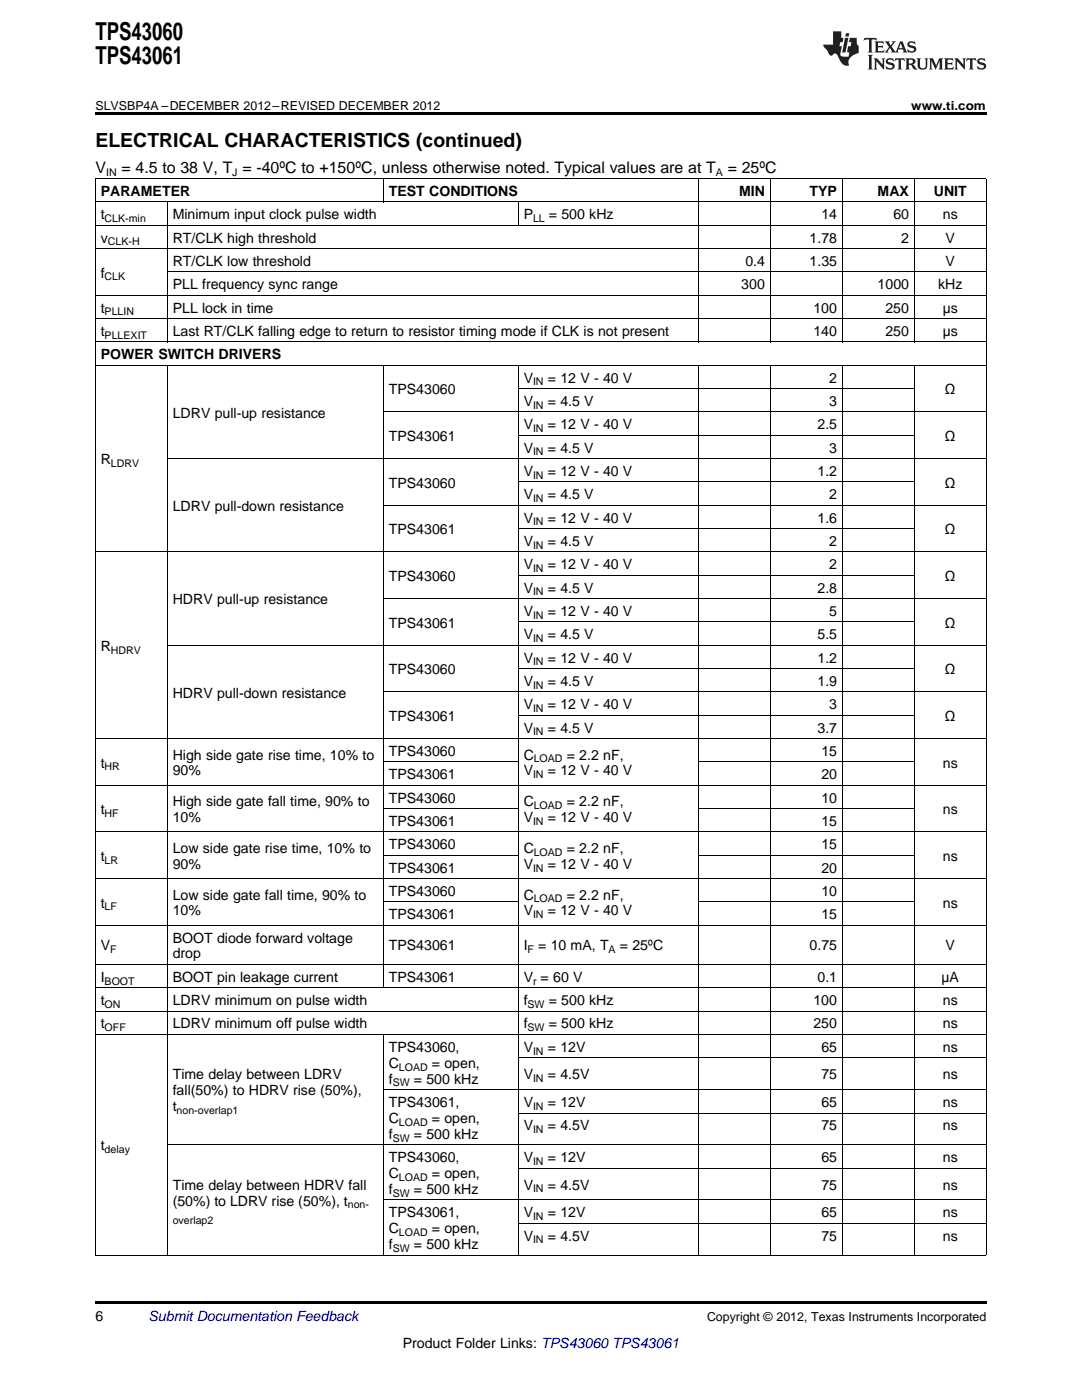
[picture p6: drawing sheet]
<svg xmlns="http://www.w3.org/2000/svg" width="216mm" height="279mm" viewBox="0 0 216 279" stroke-linecap="round" stroke-linejoin="round" font-family="sans-serif">
<defs><g id="words">
<g font-size="4.9">
<text x="19" y="7.9">TPS43060</text>
<text x="19" y="12.8">TPS43061</text>
</g>
<text font-size="3.9" x="19" y="29.3">ELECTRICAL CHARACTERISTICS (continued)</text>
<g font-size="3.2">
<text x="19" y="34.4">V</text>
<text x="24.2" y="34.4">= 4.5 to 38 V, T = -40ºC to +150ºC, unless otherwise noted. Typical values are at T</text>
<text x="145.2" y="34.4">= 25ºC</text>
</g>
<g font-size="2.8">
<text x="20.1" y="39.1">PARAMETER</text>
<text x="77.6" y="39.1">TEST CONDITIONS</text>
<text x="147.5" y="39.1">MIN</text>
<text x="161.5" y="39.1">TYP</text>
<text x="175.1" y="39.1">MAX</text>
<text x="186.3" y="39.1">UNIT</text>
<text x="20.1" y="43.7">t</text>
<text x="34.5" y="43.7">Minimum input clock pulse width</text>
<text x="104.5" y="43.7">P</text>
<text x="109.5" y="43.7">= 500 kHz</text>
<text x="163.9" y="43.7">14</text>
<text x="178.3" y="43.7">60</text>
<text x="188.1" y="43.7">ns</text>
<text x="20.1" y="48.4">v</text>
<text x="34.5" y="48.4">RT/CLK high threshold</text>
<text x="34.5" y="53.1">RT/CLK low threshold</text>
<text x="148.7" y="53.1">0.4</text>
<text x="161.5" y="48.4">1.78</text>
<text x="161.5" y="53.1">1.35</text>
<text x="179.8" y="48.4">2</text>
<text x="188.7" y="48.4">V</text>
<text x="188.7" y="53.1">V</text>
<text x="20.1" y="55.4">f</text>
<text x="34.5" y="57.7">PLL frequency sync range</text>
<text x="147.9" y="57.7">300</text>
<text x="175.1" y="57.7">1000</text>
<text x="187.2" y="57.7">kHz</text>
<text x="20.1" y="62.4">t</text>
<text x="34.5" y="62.4">PLL lock in time</text>
<text x="162.3" y="62.4">100</text>
<text x="176.7" y="62.4">250</text>
<text x="188.1" y="62.4">µs</text>
<text x="20.1" y="67">t</text>
<text x="20.1" y="71.7">POWER SWITCH DRIVERS</text>
<text x="34.5" y="67">Last RT/CLK falling edge to return to resistor timing mode if CLK is not present</text>
<text x="162.3" y="67">140</text>
<text x="176.7" y="67">250</text>
<text x="188.1" y="67">µs</text>
<text x="104.5" y="76.3">V</text>
<text x="109.3" y="76.3">= 12 V - 40 V</text>
<text x="165.5" y="76.3">2</text>
<text x="34.5" y="83.3">LDRV pull-up resistance</text>
<text x="77.6" y="78.7">TPS43060</text>
<text x="104.5" y="81">V</text>
<text x="109.3" y="81">= 4.5 V</text>
<text x="165.5" y="81">3</text>
<text x="188.6" y="78.7">Ω</text>
<text x="77.6" y="88">TPS43061</text>
<text x="104.5" y="85.7">V</text>
<text x="109.3" y="85.7">= 12 V - 40 V</text>
<text x="163.1" y="85.7">2.5</text>
<text x="188.6" y="88">Ω</text>
<text x="20.1" y="92.6">R</text>
<text x="104.5" y="90.3">V</text>
<text x="104.5" y="95">V</text>
<text x="109.3" y="90.3">= 4.5 V</text>
<text x="109.3" y="95">= 12 V - 40 V</text>
<text x="163.1" y="95">1.2</text>
<text x="165.5" y="90.3">3</text>
<text x="34.5" y="102">LDRV pull-down resistance</text>
<text x="77.6" y="97.3">TPS43060</text>
<text x="104.5" y="99.6">V</text>
<text x="109.3" y="99.6">= 4.5 V</text>
<text x="165.5" y="99.6">2</text>
<text x="188.6" y="97.3">Ω</text>
<text x="77.6" y="106.6">TPS43061</text>
<text x="104.5" y="104.3">V</text>
<text x="109.3" y="104.3">= 12 V - 40 V</text>
<text x="163.1" y="104.3">1.6</text>
<text x="188.6" y="106.6">Ω</text>
<text x="104.5" y="108.9">V</text>
<text x="104.5" y="113.6">V</text>
<text x="109.3" y="108.9">= 4.5 V</text>
<text x="109.3" y="113.6">= 12 V - 40 V</text>
<text x="165.5" y="108.9">2</text>
<text x="165.5" y="113.6">2</text>
<text x="77.6" y="115.9">TPS43060</text>
<text x="104.5" y="118.3">V</text>
<text x="109.3" y="118.3">= 4.5 V</text>
<text x="163.1" y="118.3">2.8</text>
<text x="188.6" y="115.9">Ω</text>
<text x="34.5" y="120.6">HDRV pull-up resistance</text>
<text x="77.6" y="125.2">TPS43061</text>
<text x="104.5" y="122.9">V</text>
<text x="109.3" y="122.9">= 12 V - 40 V</text>
<text x="165.5" y="122.9">5</text>
<text x="188.6" y="125.2">Ω</text>
<text x="20.1" y="129.9">R</text>
<text x="104.5" y="127.6">V</text>
<text x="109.3" y="127.6">= 4.5 V</text>
<text x="163.1" y="127.6">5.5</text>
<text x="77.6" y="134.5">TPS43060</text>
<text x="104.5" y="132.2">V</text>
<text x="104.5" y="136.9">V</text>
<text x="109.3" y="132.2">= 12 V - 40 V</text>
<text x="109.3" y="136.9">= 4.5 V</text>
<text x="163.1" y="132.2">1.2</text>
<text x="163.1" y="136.9">1.9</text>
<text x="188.6" y="134.5">Ω</text>
<text x="34.5" y="139.2">HDRV pull-down resistance</text>
<text x="77.6" y="143.9">TPS43061</text>
<text x="104.5" y="141.5">V</text>
<text x="109.3" y="141.5">= 12 V - 40 V</text>
<text x="165.5" y="141.5">3</text>
<text x="188.6" y="143.9">Ω</text>
<text x="104.5" y="146.2">V</text>
<text x="109.3" y="146.2">= 4.5 V</text>
<text x="163.1" y="146.2">3.7</text>
<text x="20.1" y="153.2">t</text>
<text x="34.5" y="151.6">High side gate rise time, 10% to</text>
<text x="34.5" y="154.8">90%</text>
<text x="77.6" y="150.8">TPS43060</text>
<text x="77.6" y="155.5">TPS43061</text>
<text x="104.5" y="151.6">C</text>
<text x="104.5" y="154.8">V</text>
<text x="109.3" y="154.8">= 12 V - 40 V</text>
<text x="113.1" y="151.6">= 2.2 nF,</text>
<text x="163.9" y="150.8">15</text>
<text x="163.9" y="155.5">20</text>
<text x="188.1" y="153.2">ns</text>
<text x="34.5" y="160.9">High side gate fall time, 90% to</text>
<text x="77.6" y="160.2">TPS43060</text>
<text x="104.5" y="160.9">C</text>
<text x="113.1" y="160.9">= 2.2 nF,</text>
<text x="163.9" y="160.2">10</text>
<text x="20.1" y="162.5">t</text>
<text x="34.5" y="164.1">10%</text>
<text x="77.6" y="164.8">TPS43061</text>
<text x="104.5" y="164.1">V</text>
<text x="109.3" y="164.1">= 12 V - 40 V</text>
<text x="163.9" y="164.8">15</text>
<text x="188.1" y="162.5">ns</text>
<text x="20.1" y="171.8">t</text>
<text x="34.5" y="170.2">Low side gate rise time, 10% to</text>
<text x="34.5" y="173.4">90%</text>
<text x="77.6" y="169.5">TPS43060</text>
<text x="104.5" y="170.2">C</text>
<text x="104.5" y="173.4">V</text>
<text x="109.3" y="173.4">= 12 V - 40 V</text>
<text x="113.1" y="170.2">= 2.2 nF,</text>
<text x="163.9" y="169.5">15</text>
<text x="188.1" y="171.8">ns</text>
<text x="34.5" y="179.5">Low side gate fall time, 90% to</text>
<text x="77.6" y="174.1">TPS43061</text>
<text x="77.6" y="178.8">TPS43060</text>
<text x="104.5" y="179.5">C</text>
<text x="113.1" y="179.5">= 2.2 nF,</text>
<text x="163.9" y="174.1">20</text>
<text x="163.9" y="178.8">10</text>
<text x="20.1" y="181.1">t</text>
<text x="34.5" y="182.7">10%</text>
<text x="77.6" y="183.4">TPS43061</text>
<text x="104.5" y="182.7">V</text>
<text x="109.3" y="182.7">= 12 V - 40 V</text>
<text x="163.9" y="183.4">15</text>
<text x="188.1" y="181.1">ns</text>
<text x="20.1" y="189.7">V</text>
<text x="34.5" y="188.1">BOOT diode forward voltage</text>
<text x="34.5" y="191.3">drop</text>
<text x="77.6" y="189.7">TPS43061</text>
<text x="104.5" y="189.7">I</text>
<text x="107.4" y="189.7">= 10 mA, T</text>
<text x="123.7" y="189.7">= 25ºC</text>
<text x="161.5" y="189.7">0.75</text>
<text x="188.7" y="189.7">V</text>
<text x="20.1" y="195.9">I</text>
<text x="34.5" y="195.9">BOOT pin leakage current</text>
<text x="77.6" y="195.9">TPS43061</text>
<text x="104.5" y="195.9">V = 60 V</text>
<text x="163.1" y="195.9">0.1</text>
<text x="187.9" y="195.9">µA</text>
<text x="20.1" y="200.6">t</text>
<text x="34.5" y="200.6">LDRV minimum on pulse width</text>
<text x="104.5" y="200.6">f</text>
<text x="109.5" y="200.6">= 500 kHz</text>
<text x="162.3" y="200.6">100</text>
<text x="188.1" y="200.6">ns</text>
<text x="20.1" y="205.2">t</text>
<text x="34.5" y="205.2">LDRV minimum off pulse width</text>
<text x="77.6" y="209.9">TPS43060,</text>
<text x="104.5" y="205.2">f</text>
<text x="104.5" y="209.9">V</text>
<text x="109.3" y="209.9">= 12V</text>
<text x="109.5" y="205.2">= 500 kHz</text>
<text x="162.3" y="205.2">250</text>
<text x="163.9" y="209.9">65</text>
<text x="188.1" y="205.2">ns</text>
<text x="188.1" y="209.9">ns</text>
<text x="34.5" y="215.4">Time delay between LDRV</text>
<text x="77.6" y="213.1">C</text>
<text x="86.2" y="213.1">= open,</text>
<text x="104.5" y="215.4">V</text>
<text x="109.3" y="215.4">= 4.5V</text>
<text x="163.9" y="215.4">75</text>
<text x="188.1" y="215.4">ns</text>
<text x="34.5" y="218.6">fall(50%) to HDRV rise (50%),</text>
<text x="34.5" y="221.8">t</text>
<text x="77.6" y="216.3">f</text>
<text x="77.6" y="220.9">TPS43061,</text>
<text x="82.6" y="216.3">= 500 kHz</text>
<text x="104.5" y="220.9">V</text>
<text x="109.3" y="220.9">= 12V</text>
<text x="163.9" y="220.9">65</text>
<text x="188.1" y="220.9">ns</text>
<text x="77.6" y="224.1">C</text>
<text x="77.6" y="227.3">f</text>
<text x="82.6" y="227.3">= 500 kHz</text>
<text x="86.2" y="224.1">= open,</text>
<text x="104.5" y="225.6">V</text>
<text x="109.3" y="225.6">= 4.5V</text>
<text x="163.9" y="225.6">75</text>
<text x="188.1" y="225.6">ns</text>
<text x="20.1" y="229.6">t</text>
<text x="77.6" y="231.9">TPS43060,</text>
<text x="104.5" y="231.9">V</text>
<text x="109.3" y="231.9">= 12V</text>
<text x="163.9" y="231.9">65</text>
<text x="188.1" y="231.9">ns</text>
<text x="34.5" y="237.4">Time delay between HDRV fall</text>
<text x="77.6" y="235.1">C</text>
<text x="77.6" y="238.3">f</text>
<text x="82.6" y="238.3">= 500 kHz</text>
<text x="86.2" y="235.1">= open,</text>
<text x="104.5" y="237.4">V</text>
<text x="109.3" y="237.4">= 4.5V</text>
<text x="163.9" y="237.4">75</text>
<text x="188.1" y="237.4">ns</text>
<text x="34.5" y="240.6">(50%) to LDRV rise (50%), t</text>
<text x="77.6" y="242.9">TPS43061,</text>
<text x="104.5" y="242.9">V</text>
<text x="109.3" y="242.9">= 12V</text>
<text x="163.9" y="242.9">65</text>
<text x="188.1" y="242.9">ns</text>
<text x="77.6" y="246.1">C</text>
<text x="77.6" y="249.3">f</text>
<text x="82.6" y="249.3">= 500 kHz</text>
<text x="86.2" y="246.1">= open,</text>
<text x="104.5" y="247.6">V</text>
<text x="109.3" y="247.6">= 4.5V</text>
<text x="163.9" y="247.6">75</text>
<text x="188.1" y="247.6">ns</text>
<text x="19" y="263.6">6</text>
<text x="80.4" y="269">Product Folder Links: TPS43060 TPS43061</text>
</g>
<text font-size="2.8" fill="#0000c8" x="29.6" y="263.6">Submit Documentation Feedback</text>
<g font-size="2.5">
<text x="19" y="21.9">SLVSBP4A –DECEMBER 2012–REVISED DECEMBER 2012</text>
<text x="181.8" y="21.9">www.ti.com</text>
<text x="141.1" y="263.6">Copyright © 2012, Texas Instruments Incorporated</text>
</g>
<g font-size="2.1">
<text x="21.2" y="35.1">IN</text>
<text x="46.4" y="35.1">J</text>
<text x="142.8" y="35.1">A</text>
<text x="20.9" y="44.3">CLK-min</text>
<text x="106.4" y="44.3">LL</text>
<text x="21.5" y="49">CLK-H</text>
<text x="20.9" y="56">CLK</text>
<text x="20.9" y="62.9">PLLIN</text>
<text x="20.9" y="67.6">PLLEXIT</text>
<text x="106.4" y="76.9">IN</text>
<text x="106.4" y="81.6">IN</text>
<text x="106.4" y="86.2">IN</text>
<text x="22.1" y="93.2">LDRV</text>
<text x="106.4" y="90.9">IN</text>
<text x="106.4" y="95.5">IN</text>
<text x="106.4" y="100.2">IN</text>
<text x="106.4" y="104.8">IN</text>
<text x="106.4" y="109.5">IN</text>
<text x="106.4" y="114.2">IN</text>
<text x="106.4" y="118.8">IN</text>
<text x="106.4" y="123.5">IN</text>
<text x="22.1" y="130.5">HDRV</text>
<text x="106.4" y="128.1">IN</text>
<text x="106.4" y="132.8">IN</text>
<text x="106.4" y="137.4">IN</text>
<text x="106.4" y="142.1">IN</text>
<text x="106.4" y="146.8">IN</text>
<text x="20.9" y="153.7">HR</text>
<text x="106.4" y="155.3">IN</text>
<text x="106.5" y="152.2">LOAD</text>
<text x="106.5" y="161.5">LOAD</text>
<text x="20.9" y="163.1">HF</text>
<text x="106.4" y="164.6">IN</text>
<text x="20.9" y="172.4">LR</text>
<text x="106.4" y="174">IN</text>
<text x="106.5" y="170.8">LOAD</text>
<text x="20.9" y="181.7">LF</text>
<text x="106.4" y="183.3">IN</text>
<text x="106.5" y="180.1">LOAD</text>
<text x="22" y="190.3">F</text>
<text x="105.3" y="190.3">F</text>
<text x="121.4" y="190.3">A</text>
<text x="20.9" y="196.5">BOOT</text>
<text x="106.4" y="196.5">r</text>
<text x="20.9" y="201.2">ON</text>
<text x="105.3" y="201.2">SW</text>
<text x="20.9" y="205.8">OFF</text>
<text x="105.3" y="205.8">SW</text>
<text x="79.6" y="213.6">LOAD</text>
<text x="106.4" y="210.5">IN</text>
<text x="106.4" y="216">IN</text>
<text x="78.4" y="216.8">SW</text>
<text x="106.4" y="221.5">IN</text>
<text x="35.2" y="222.3">non-overlap1</text>
<text x="78.4" y="227.8">SW</text>
<text x="79.6" y="224.6">LOAD</text>
<text x="106.4" y="226.1">IN</text>
<text x="20.9" y="230.2">delay</text>
<text x="106.4" y="232.5">IN</text>
<text x="78.4" y="238.8">SW</text>
<text x="79.6" y="235.7">LOAD</text>
<text x="106.4" y="238">IN</text>
<text x="34.5" y="244.3">overlap2</text>
<text x="69.4" y="241.2">non-</text>
<text x="106.4" y="243.5">IN</text>
<text x="78.4" y="249.8">SW</text>
<text x="79.6" y="246.7">LOAD</text>
<text x="106.4" y="248.1">IN</text>
</g>
</g></defs>
<g fill="#231f20">
<path d="M172.5 7.6l-.1 .5 .4-.2h.6v.1v2.1l-.2 .4h.9l-.2-.4v-2.1l.1-.1h.5l.5 .2-.2-.5zM174.5 8.3l.2 .3v1.5l-.2 .4h1.8l.2-.6a1.04 1.04 0 0 1-1.3 .2v-.7h.6l.3 .2v-.6l-.3 .2h-.6v-.6l.8-.1 .4 .3-.2-.5zM176.5 8.3l.9 1.1-.9 1.1h.8l-.2-.2 .4-.7 .5 .7-.2 .2h1.5l-.2-.2 .2-.4h.9l.1 .4-.2 .2h1l-.3-.3-.7-1.9h-.5l-.9 2-.8-1 .9-1h-.8l.1 .3-.4 .5-.3-.6 .1-.2zM179.7 8.6l.4 1h-.7zM181.3 8.4a.63 .63 0 0 0-.2 .7 .63 .63 0 0 0 .6 .4l.6 .2 .1 .2a.75 .75 0 0 1-.7 .4 .75 .75 0 0 1-.6-.5l.1 .7 .1-.1a1.11 1.11 0 0 0 1.5-.6 1.13 1.13 0 0 0-1.2-.8l-.1-.4a1.04 1.04 0 0 1 1.2 .2l-.2-.5-.2 .1-.4-.2zM173.2 10.9l.2 .4v2.2l-.2 .4h1l-.3-.4v-2.2l.3-.4zM174.3 11.6l.3 .4v1.5l-.3 .4h.8l-.2-.4v-1.3l1.5 1.7v-1.9l.2-.4h-.7l.2 .4v.9l-1.1-1.3zM177 11.8a.62 .62 0 0 0-.2 .7 .62 .62 0 0 0 .6 .4l.6 .1 .1 .3a.76 .76 0 0 1-.7 .3 .76 .76 0 0 1-.7-.4l.2 .7 .1-.1a1.11 1.11 0 0 0 1.5-.6 1.13 1.13 0 0 0-1.2-.8l-.1-.4a1.04 1.04 0 0 1 1.2 .2l-.2-.6-.2 .1-.5-.1zM178.7 11.6l-.2 .6a.61 .61 0 0 1 .8-.3v1.6l-.2 .4h.9l-.2-.4v-1.6a.63 .63 0 0 1 .7 .3l-.1-.6zM180.6 11.6l.3 .4v1.5l-.3 .4h1l-.2-.2-.1-.8 .6 .2a.76 .76 0 0 0 1.2 .7l-1-1a.58 .58 0 0 0 .6-.5 .58 .58 0 0 0-.5-.6zM181.4 11.9h.1a.45 .45 0 0 1 .5 .1 .45 .45 0 0 1 .1 .5l-.8 .2zM182.9 11.6l.2 .2a2.17 2.17 0 0 0 .3 1.9 .99 .99 0 0 0 1.6-.6v-1.1l.2-.4h-.7l.2 .2a1.92 1.92 0 0 1-.2 1.8 .6 .6 0 0 1-.9-.5v-1.1l.2-.4zM185.4 11.6l.2 .4v1.5l-.2 .4h.7l-.2-.4v-1.4l.8 1.8 .8-1.8v1.4l-.2 .4h.9l-.2-.4v-1.5l.2-.4h-.8l-.6 1.5-.6-1.5zM188.4 11.6l.2 .4v1.5l-.2 .4h1.8l.1-.6a1.04 1.04 0 0 1-1.2 .1v-.6h.5l.4 .2v-.6l-.4 .2h-.5v-.7h.8l.3 .3-.1-.6zM190.5 11.6l.2 .4v1.5l-.2 .4h.7l-.2-.4v-1.3l1.5 1.7v-1.9l.2-.4h-.7l.2 .4v.9l-1.1-1.3zM192.9 11.6l-.1 .6a.61 .61 0 0 1 .7-.3l.1 1.6-.3 .4h1l-.3-.4 .1-1.6a.63 .63 0 0 1 .7 .3l-.1-.6zM195.2 11.8a.62 .62 0 0 0-.2 .7 .62 .62 0 0 0 .6 .4l.6 .1 .1 .3a.76 .76 0 0 1-.7 .3 .76 .76 0 0 1-.6-.4l.1 .7 .1-.1a1.11 1.11 0 0 0 1.6-.6 1.13 1.13 0 0 0-1.3-.8l-.1-.4a1.04 1.04 0 0 1 1.2 .2l-.1-.6-.2 .1-.5-.1z"/>
<path d="M166.2 6.3v2.6h-1.9v.4l.8 .9a.91 .91 0 0 0 1 .8 .56 .56 0 0 1 .5-.3 .56 .56 0 0 1 .5 .3l.4 .8a1.53 1.53 0 0 0 1.9 1.2 1.54 1.54 0 0 1 1-2.1l.9-.3v-1.4a1.52 1.52 0 0 1-.4-1.6h-1.3l-.2 .8h.5l-.2 .8h-.5l-.1 1v.2l.4 .1-.2 .8a1.93 1.93 0 0 1-1.6-.3l.3-1.8h-.5l.2-.8h.4l.2-.8h-.4v-1.3zM168.6 7.6l-.6 2.9h.7l.6-2.9zM168.8 6.6l-.1 .7h.6l.2-.7z"/>
</g>
<path d="M19 22.5h177.8v.5h-177.8zM19 259.7h177.8v.5h-177.8z" fill="#000"/>
<g fill="none" stroke="#000" stroke-width=".2">
<path d="M19 35.6h177.8M19.1 35.7v214.8M76.5 35.7v4.7M139.3 35.7v32.6M153.7 35.7v32.6M168 35.7v32.6M182.4 35.7v32.6M196.8 35.7v214.8M19 58.9h177.8M19 49.6h177.8M19 45h177.8M19 40.3h177.8"/>
<path d="M33.4 40.4v27.9M33.4 54.3h163.4M103.4 40.4v4.6M19 72.9h177.8M19 68.2h177.8M19 63.6h177.8M33.4 73v177.5M76.5 73v124.2M103.4 73v177.5M103.4 77.6h79.1M139.3 73v177.5M153.7 73v177.5"/>
<path d="M168 73v177.5M182.4 73v177.5M33.4 91.5h163.4M76.5 82.2h120.3M103.4 96.2h79.1M103.4 86.9h79.1M19 110.2h177.8M76.5 119.5h120.3M76.5 100.8h120.3M103.4 114.8h79.1M103.4 105.5h79.1M33.4 128.8h163.4"/>
<path d="M76.5 138.1h120.3M103.4 133.4h79.1M103.4 124.1h79.1M19 156.7h177.8M19 147.4h177.8M76.5 152.1h26.9M103.4 142.8h79.1M139.3 152.1h43.2M19 175.3h177.8M19 166h177.8M76.5 170.7h26.9M76.5 161.4h26.9"/>
<path d="M139.3 170.7h43.2M139.3 161.4h43.2M19 197.1h177.8M19 192.5h177.8M19 184.7h177.8M76.5 180h26.9M139.3 180h43.2M19 206.5h177.8M19 201.8h177.8M76.5 206.5v44M76.5 217.5h120.3M103.4 211.1h93.4"/>
<path d="M33.4 228.5h163.4M76.5 239.5h120.3M103.4 233.1h93.4M103.4 222.1h93.4M19 250.5h177.8M103.4 244.1h93.4"/>
</g>
<use href="#words"/>
</svg>
